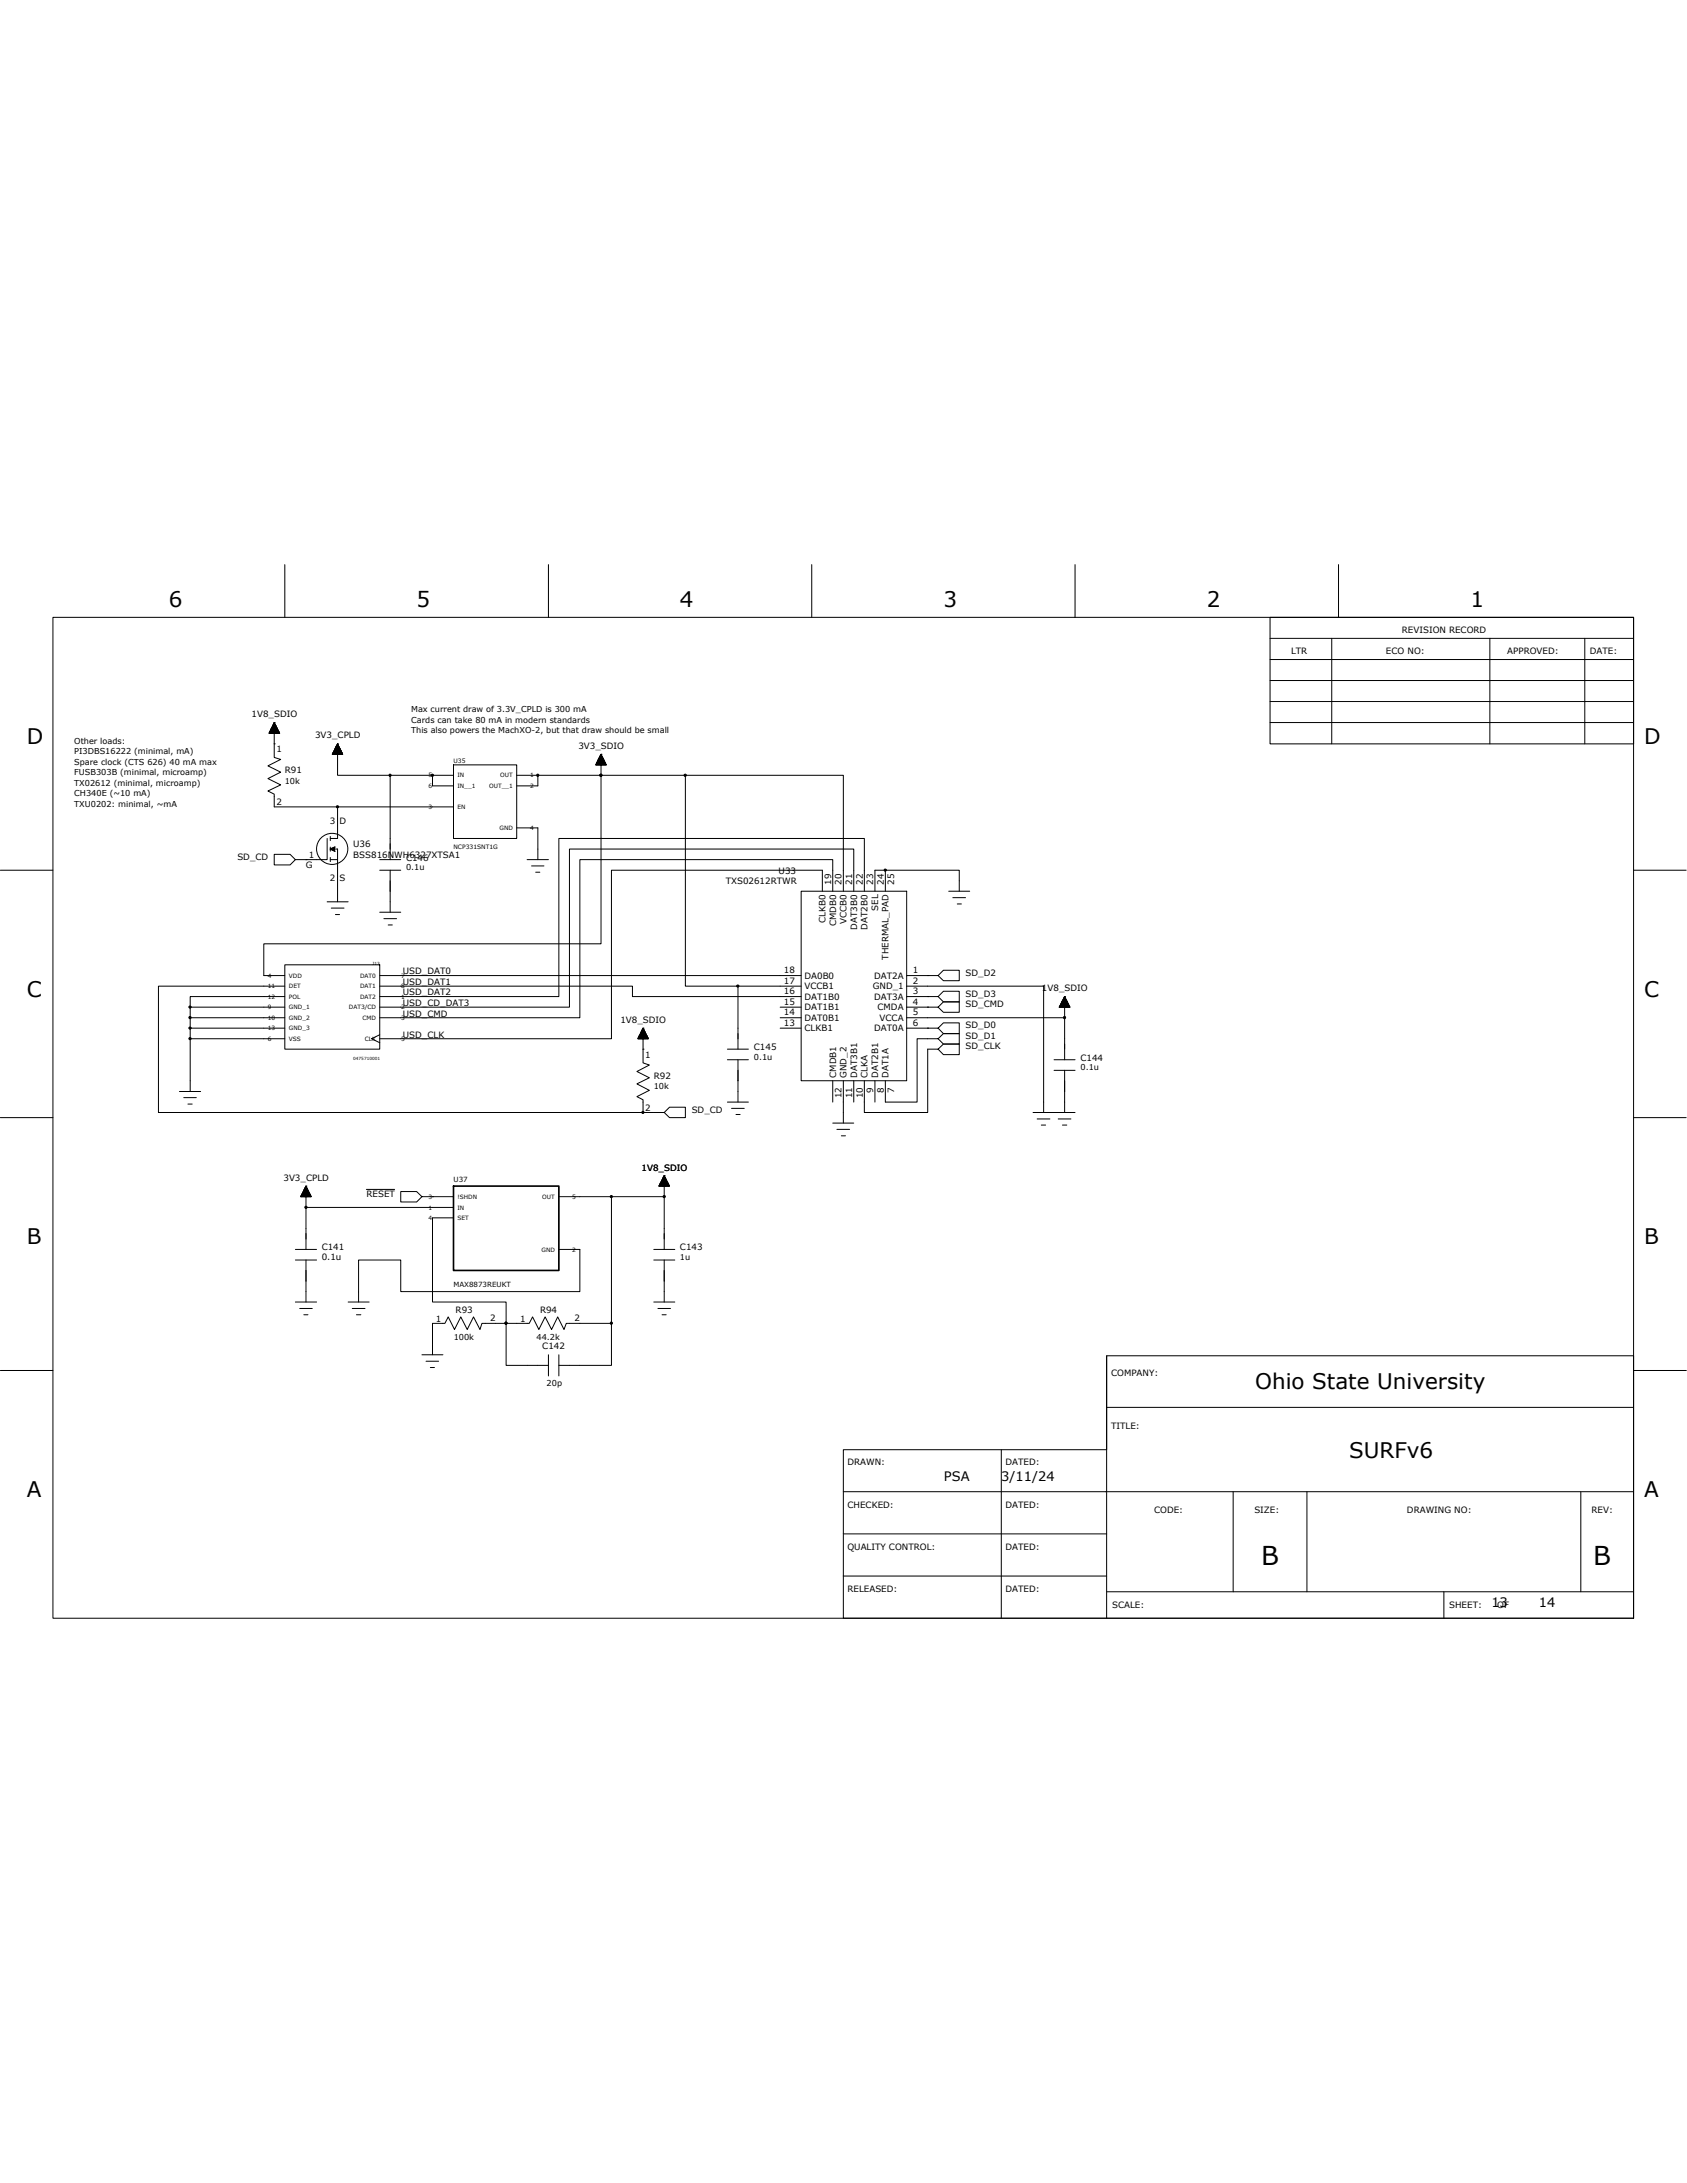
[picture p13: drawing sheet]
<svg xmlns="http://www.w3.org/2000/svg" width="216mm" height="279mm" viewBox="0 0 216 279" stroke-linecap="round" stroke-linejoin="round" font-family="sans-serif">
<defs><g id="words">
<g font-size="3.3">
<text x="161.4" y="200.3">B</text>
<text x="203.9" y="200.3">B</text>
</g>
<g font-size="2.8">
<text x="21.6" y="77.6">6</text>
<text x="53.3" y="77.6">5</text>
<text x="87" y="77.6">4</text>
<text x="120.7" y="77.6">3</text>
<text x="154.5" y="77.6">2</text>
<text x="188.2" y="77.6">1</text>
<text x="3.4" y="95.2">D</text>
<text x="210.4" y="95.2">D</text>
<text x="3.4" y="127.6">C</text>
<text x="210.4" y="127.6">C</text>
<text x="3.4" y="159.2">B</text>
<text x="210.4" y="159.2">B</text>
<text x="160.6" y="177.8">Ohio State University</text>
<text x="3.4" y="191.6">A</text>
<text x="172.7" y="186.6">SURFv6</text>
<text x="210.4" y="191.6">A</text>
</g>
<g font-size="1.7">
<text x="120.8" y="189.5">PSA</text>
<text x="128.1" y="189.5">3/11/24</text>
<text x="190.9" y="205.7">13</text>
<text x="196.9" y="205.7">14</text>
</g>
<g font-size="1.1">
<text x="165.2" y="83.7">LTR</text>
<text x="177.4" y="83.7">ECO NO:</text>
<text x="179.4" y="81">REVISION RECORD</text>
<text x="192.9" y="83.7">APPROVED:</text>
<text x="203.5" y="83.7">DATE:</text>
<text x="32.2" y="91.8">1V8_SDIO</text>
<text x="40.3" y="94.5">3V3_CPLD</text>
<text x="74" y="95.9">3V3_SDIO</text>
<text x="35.4" y="96.3">1</text>
<text x="36.4" y="99">R91</text>
<text x="35.4" y="103.1">2</text>
<text x="42.2" y="105.5">3 D</text>
<text x="30.4" y="110">SD_CD</text>
<text x="39.2" y="111.1">G</text>
<text x="39.5" y="109.9">1</text>
<text x="42.2" y="112.7">2 S</text>
<text x="45.2" y="108.4">U36</text>
<text x="45.2" y="109.8">BSS816NWH6327XTSA1</text>
<text x="52" y="110.2">C146</text>
<text x="92.9" y="113.2">TXS02612RTWR</text>
<text x="99.7" y="111.8">U33</text>
<text x="106.4" y="113.3" transform="rotate(-90 106.4 113.3)">19</text>
<text x="107.7" y="113.3" transform="rotate(-90 107.7 113.3)">20</text>
<text x="109.1" y="113.3" transform="rotate(-90 109.1 113.3)">21</text>
<text x="110.4" y="113.3" transform="rotate(-90 110.4 113.3)">22</text>
<text x="111.7" y="113.3" transform="rotate(-90 111.7 113.3)">23</text>
<text x="113.1" y="113.3" transform="rotate(-90 113.1 113.3)">24</text>
<text x="114.4" y="113.3" transform="rotate(-90 114.4 113.3)">25</text>
<text x="105.7" y="118.1" transform="rotate(-90 105.7 118.1)">CLKB0</text>
<text x="107" y="118.5" transform="rotate(-90 107 118.5)">CMDB0</text>
<text x="108.4" y="118.3" transform="rotate(-90 108.4 118.3)">VCCB0</text>
<text x="109.7" y="119" transform="rotate(-90 109.7 119)">DAT3B0</text>
<text x="111" y="119" transform="rotate(-90 111 119)">DAT2B0</text>
<text x="112.4" y="116.5" transform="rotate(-90 112.4 116.5)">SEL</text>
<text x="51.6" y="124.7">USD_DAT0</text>
<text x="100.3" y="124.6">18</text>
<text x="100.3" y="125.9">17</text>
<text x="103" y="125.3">DA0B0</text>
<text x="111.9" y="125.3">DAT2A</text>
<text x="113.7" y="122.8" transform="rotate(-90 113.7 122.8)">THERMAL_PAD</text>
<text x="116.8" y="124.6">1</text>
<text x="116.8" y="125.9">2</text>
<text x="123.6" y="124.9">SD_D2</text>
<text x="51.6" y="126.1">USD_DAT1</text>
<text x="51.6" y="127.4">USD_DAT2</text>
<text x="51.6" y="128.8">USD_CD_DAT3</text>
<text x="51.6" y="130.1">USD_CMD</text>
<text x="79.4" y="130.9">1V8_SDIO</text>
<text x="100.3" y="127.3">16</text>
<text x="100.3" y="128.6">15</text>
<text x="100.3" y="130">14</text>
<text x="100.3" y="131.3">13</text>
<text x="103" y="126.6">VCCB1</text>
<text x="103" y="128">DAT1B0</text>
<text x="103" y="129.3">DAT1B1</text>
<text x="103" y="130.7">DAT0B1</text>
<text x="111.7" y="126.6">GND_1</text>
<text x="111.9" y="128">DAT3A</text>
<text x="112.3" y="129.3">CMDA</text>
<text x="112.6" y="130.7">VCCA</text>
<text x="116.8" y="127.3">3</text>
<text x="116.8" y="128.6">4</text>
<text x="116.8" y="130">5</text>
<text x="116.8" y="131.3">6</text>
<text x="123.6" y="127.6">SD_D3</text>
<text x="123.6" y="128.9">SD_CMD</text>
<text x="123.6" y="131.6">SD_D0</text>
<text x="133.3" y="126.9">1V8_SDIO</text>
<text x="51.6" y="132.8">USD_CLK</text>
<text x="82.6" y="135.4">1</text>
<text x="96.5" y="134.5">C145</text>
<text x="103" y="132">CLKB1</text>
<text x="107" y="137.9" transform="rotate(-90 107 137.9)">CMDB1</text>
<text x="108.4" y="137.9" transform="rotate(-90 108.4 137.9)">GND_2</text>
<text x="109.7" y="137.9" transform="rotate(-90 109.7 137.9)">DAT3B1</text>
<text x="111" y="137.9" transform="rotate(-90 111 137.9)">CLKA</text>
<text x="111.9" y="132">DAT0A</text>
<text x="112.4" y="137.9" transform="rotate(-90 112.4 137.9)">DAT2B1</text>
<text x="113.7" y="137.9" transform="rotate(-90 113.7 137.9)">DAT1A</text>
<text x="123.6" y="132.9">SD_D1</text>
<text x="123.6" y="134.3">SD_CLK</text>
<text x="138.3" y="135.8">C144</text>
<text x="82.6" y="142.2">2</text>
<text x="83.7" y="138.1">R92</text>
<text x="88.5" y="142.4">SD_CD</text>
<text x="107.7" y="140.6" transform="rotate(-90 107.7 140.6)">12</text>
<text x="109.1" y="140.6" transform="rotate(-90 109.1 140.6)">11</text>
<text x="110.4" y="140.6" transform="rotate(-90 110.4 140.6)">10</text>
<text x="111.7" y="139.9" transform="rotate(-90 111.7 139.9)">9</text>
<text x="113.1" y="139.9" transform="rotate(-90 113.1 139.9)">8</text>
<text x="114.4" y="139.9" transform="rotate(-90 114.4 139.9)">7</text>
<text x="82.1" y="149.8">1V8_SDIO</text>
<text x="36.3" y="151.2">3V3_CPLD</text>
<text x="46.9" y="153.2">RESET</text>
<text x="41.2" y="160">C141</text>
<text x="41.2" y="161.3">0.1u</text>
<text x="87" y="160">C143</text>
<text x="58.3" y="168">R93</text>
<text x="69.1" y="168">R94</text>
<text x="55.8" y="169.1">1</text>
<text x="62.7" y="169.1">2</text>
<text x="66.6" y="169.1">1</text>
<text x="69.4" y="172.7">C142</text>
<text x="73.5" y="169.1">2</text>
<text x="142.2" y="176.1">COMPANY:</text>
<text x="142.2" y="182.8">TITLE:</text>
<text x="108.5" y="187.6">DRAWN:</text>
<text x="128.7" y="187.6">DATED:</text>
<text x="108.5" y="193">CHECKED:</text>
<text x="128.7" y="193">DATED:</text>
<text x="147.7" y="193.6">CODE:</text>
<text x="160.5" y="193.6">SIZE:</text>
<text x="180.1" y="193.6">DRAWING NO:</text>
<text x="203.7" y="193.6">REV:</text>
<text x="108.5" y="198.4">QUALITY CONTROL:</text>
<text x="108.5" y="203.7">RELEASED:</text>
<text x="128.7" y="203.7">DATED:</text>
<text x="128.7" y="198.4">DATED:</text>
<text x="142.3" y="205.8">SCALE:</text>
<text x="185.5" y="205.8">SHEET:</text>
<text x="191.6" y="205.8">OF</text>
</g>
<g font-size="1">
<text x="9.5" y="95.2">Other loads:</text>
<text x="52.6" y="91.1">Max current draw of 3.3V_CPLD is 300 mA</text>
<text x="52.6" y="92.5">Cards can take 80 mA in modern standards</text>
<text x="52.6" y="93.9">This also powers the MachXO-2, but that draw should be small</text>
<text x="9.5" y="96.5">PI3DBS16222 (minimal, mA)</text>
<text x="9.5" y="97.9">Spare clock (CTS 626) 40 mA max</text>
<text x="9.5" y="99.2">FUSB303B (minimal, microamp)</text>
<text x="9.5" y="100.6">TX02612 (minimal, microamp)</text>
<text x="9.5" y="101.9">CH340E (~10 mA)</text>
<text x="36.4" y="100.3">10k</text>
<text x="9.5" y="103.3">TXU0202: minimal, ~mA</text>
<text x="52" y="111.4">0.1u</text>
<text x="96.5" y="135.6">0.1u</text>
<text x="138.3" y="137">0.1u</text>
<text x="83.7" y="139.4">10k</text>
<text x="87" y="161.2">1u</text>
<text x="58.1" y="171.5">100k</text>
<text x="68.7" y="171.5">44.2k</text>
<text x="70" y="177.4">20p</text>
</g>
<g font-size=".9">
<text x="58" y="151.3">U37</text>
<text x="58" y="164.7">MAX8873REUKT</text>
</g>
<g font-size=".8">
<text x="58" y="97.6">U35</text>
<text x="58" y="108.7">NCP331SNT1G</text>
</g>
<g font-size=".7">
<text x="54.8" y="99.5">5</text>
<text x="54.8" y="100.9">6</text>
<text x="58.5" y="99.5">IN</text>
<text x="58.5" y="100.9">IN__1</text>
<text x="62.6" y="100.9">OUT__1</text>
<text x="64" y="99.5">OUT</text>
<text x="67.8" y="99.5">1</text>
<text x="67.8" y="100.9">2</text>
<text x="54.8" y="103.5">3</text>
<text x="58.5" y="103.5">EN</text>
<text x="63.9" y="106.2">GND</text>
<text x="67.8" y="106.2">4</text>
<text x="34.3" y="125.1">4</text>
<text x="37" y="125.1">VDD</text>
<text x="46.1" y="125.1">DAT0</text>
<text x="51.4" y="125.1">7</text>
<text x="34.3" y="126.5">11</text>
<text x="34.3" y="129.2">9</text>
<text x="34.3" y="130.5">10</text>
<text x="34.3" y="131.9">13</text>
<text x="34.3" y="127.8">12</text>
<text x="37" y="129.2">GND_1</text>
<text x="37" y="126.5">DET</text>
<text x="37" y="130.5">GND_2</text>
<text x="37" y="131.9">GND_3</text>
<text x="37" y="127.8">POL</text>
<text x="44.7" y="129.2">DAT3/CD</text>
<text x="46.1" y="126.5">DAT1</text>
<text x="46.1" y="127.8">DAT2</text>
<text x="46.4" y="130.5">CMD</text>
<text x="51.4" y="130.5">3</text>
<text x="51.4" y="126.5">8</text>
<text x="51.4" y="127.8">1</text>
<text x="51.4" y="129.2">2</text>
<text x="34.3" y="133.2">6</text>
<text x="37" y="133.2">VSS</text>
<text x="46.7" y="133.2">CLK</text>
<text x="51.4" y="133.2">5</text>
<text x="54.8" y="153.4">3</text>
<text x="54.8" y="154.8">1</text>
<text x="58.5" y="153.4">!SHDN</text>
<text x="58.5" y="154.8">IN</text>
<text x="69.4" y="153.4">OUT</text>
<text x="73.2" y="153.4">5</text>
<text x="54.8" y="156.1">4</text>
<text x="58.5" y="156.1">SET</text>
<text x="69.3" y="160.2">GND</text>
<text x="73.2" y="160.2">2</text>
</g>
<g font-size=".5">
<text x="47.7" y="123.5">J13</text>
<text x="45.2" y="135.6">0475710001</text>
</g>
</g></defs>
<g fill="none" stroke="#000" stroke-width=".13">
<path d="M6.8 79h202.3v128.1h-202.3zM36.4 72.3v6.7M70.2 72.3v6.7M103.9 72.3v6.7M137.6 72.3v6.7M162.5 79h46.6v16.2h-46.6zM171.3 72.3v6.7M34.4 93.9h1.4M34.5 93.7v.2M34.5 93.8h1.3v.1M34.5 93.7h1.2M34.5 93.6v.3"/>
<path d="M34.5 93.7h1.2v.2M34.5 93.6h1.2M34.6 93.6v.3M34.6 93.6h1.1v.3M34.6 93.5h1M34.6 93.9v-.4h1v.4M34.6 93.4h1M34.7 93.3v.6M34.7 93.3h.8v.6M34.7 93.3h.8M34.7 93.9v-.7h.8v.7M34.8 93.2h.7"/>
<path d="M34.8 93.1h.6v.8M34.8 93v.9M34.8 93h.6v.9M34.9 93h.4M34.9 92.9v1M34.9 92.9h.4v1M34.9 92.9h.4M34.9 92.8h.4v1.1M34.9 92.8v1.1M35 92.8h.3M35 92.7h.2v1.2M35 92.7v1.2"/>
<path d="M35 92.7h.2M35.1 92.6h.1v1.3M35.1 92.5h.1M35.1 92.5v1.4M35.1 92.5l.7 1.4h-1.4l.7-1.4v2.7M35.1 95.2h.1M35.1 95.2v1.7l.8 .3-1.6 .8 1.6 .8-1.6 .9 1.6 .8-1.6 .7 .8 .4v1.7h8.1M35.1 92.6v1.3M35.4 93.1h-.6v.8M42.5 96.5h1.4M42.5 96.4v.1M42.5 96.5h1.3"/>
<path d="M42.6 96.4h1.2M42.6 96.4v.1M42.6 96.4h1.2v.1M42.7 96.3h1.1M42.7 96.2v.3M42.7 96.3h1v.2M42.7 96.2h1M42.7 96.1v.4M42.7 96.2h1v.3M42.8 96.1h.9M42.8 96.5v-.4h.8v.4M42.8 96h.8"/>
<path d="M42.8 96.5v-.6h.8v.6M42.8 95.9h.8M42.9 95.8v.7M42.9 95.8h.6v.7M42.9 95.8h.6M42.9 95.7h.6v.8M43 95.6h.4v.9M43 95.5v1M43 95.5h.4M43 95.5h.3v1M43.1 95.5h.2M43.1 95.4h.2v1.1"/>
<path d="M43.1 95.4v1.1M43.1 95.4h.2M43.2 95.3h.1v1.2M43.2 95.3v1.2M43.2 95.3h.1M43.2 95.2h.1M43.2 95.2v1.3M43.2 95.2l.7 1.3h-1.4l.7-1.3v4h6.7v10.8M43.4 95.7h-.5v.8M49.9 99.2h8.1M55.4 99.2v1.4h2.6M58 97.9h8.1v9.4h-8.1z"/>
<path d="M66.1 99.2h10.8M68.8 99.2v1.4h-2.7M76.3 97.8v.1M76.3 97.8l1.3 .1h-1.4M76.3 97.8h1.2M76.3 97.7v.2M76.3 97.7h1.2v.2M76.3 97.7h1.2M76.4 97.6v.3M76.4 97.6h1v.3M76.4 97.6h1M76.4 97.5v.4"/>
<path d="M76.4 97.5h1v.4M76.5 97.5h.9M76.5 97.4v.5M76.5 97.4h.8v.5M76.5 97.4h.8M76.5 97.3v.6M76.5 97.3h.8v.6M76.6 97.2h.7M76.6 97.2h.6v.7M76.6 97v.9M76.6 97.1h.6v.8M76.7 97h.5"/>
<path d="M76.7 97h.4v.9M76.8 96.8v1.1M76.8 96.9h.3v1M76.8 96.8h.2M76.8 96.8h.2v1.1M76.9 96.6v1.3M76.9 96.6h.1v1.3M76.9 96.6h.1M76.9 96.5v1.4M76.9 96.5h.1M76.9 96.5l.7 1.4h-1.4l.7-1.4v2.7M76.9 99.2v21.6h-43.1v4.1h2.6"/>
<path d="M76.9 99.2h10.8M77 96.7h-.2v1.2M77.1 96.9h-.4v1M77.2 97.1h-.6v.8M162.5 81.7h46.6M162.5 84.4h46.6M162.5 89.8h46.6M162.5 92.5h46.6M162.5 87.1h46.6M170.4 81.7v13.5M190.7 81.7v13.5M202.8 81.7v13.5"/>
<path d="M0 111.4h6.8M37.8 110l-.7-.7h-2v1.4h2l.7-.7h1.4M39.2 110h.1M41.9 115.4h2.7M41.9 107.3v2.7h-2.7M42.3 108.7h.9v6.7M42.3 108.7l.5-.3v.5zM42.3 108.7h.1M42.3 110h.9M42.3 107.1v.5M42.3 108.4v.5M42.3 109.7v.6"/>
<path d="M42.4 116.2h1.6M42.4 108.6v.2M42.5 108.5h.3M42.5 108.5v.3h.3M42.7 108.5v.4M42.8 108.9h.1M42.8 108.4h.1M42.8 108.4v.5M42.9 117.1h.6M48.6 116.8h2.7M48.6 111.4h2.7M48.6 110h2.7"/>
<path d="M49.1 117.6h1.7M49.7 118.4h.5M49.9 111.4v5.4M58 103.3h-14.8v4h-.9M66.1 106h2.7v4M67.5 110h2.7M68 110.8h1.6M68.6 111.6h.5M102.5 114.1h13.5v24.2h-13.5zM105.2 114.1v-2.7h-26.9v21.5h-29.7M106.6 114.1v-4.1h-32.4v20.3h-25.6M107.9 114.1v-14.9h-20.2v27h6.7"/>
<path d="M109.3 114.1v-5.4h-36.4v20.2h-24.3M110.6 114.1v-6.8h-39.1v20.3h-22.9M112 114.1v-2.7h10.8v2.7M113.3 111.4h.1M113.3 111.4v2.7M121.4 114.1h2.7M121.9 114.9h1.7M122.5 115.7h.5M209.1 111.4h6.7M23 139.7h2.7M24.3 130.3h12.1M24.3 130.3v1.3"/>
<path d="M24.3 132.9v6.8M24.3 128.9h12.1M24.3 132.9h12.1M36.4 126.2h-16.1v16.2h62M36.4 131.6h-12.1v1.3M36.4 127.6h-12.1v2.7M36.4 123.5h12.2v10.8h-12.2zM48.6 126.2h32.3v1.4h21.6M48.6 124.9h53.9M48.6 132.4l-1.1 .5 1.1 .6M81.7 132.9h1.3h-1.4zM81.7 132.8h1.2"/>
<path d="M81.7 132.8h1.2v.1M81.7 132.8v.1M81.7 132.7h1.2M81.8 132.7h1v.2M81.8 132.9v-.3h1v.3M81.8 132.5h1M81.9 132.5h.8v.4M81.9 132.4v.5M81.9 132.4h.8M81.9 132.4h.8v.5M81.9 132.3v.6M82 132.3h.7"/>
<path d="M82 132.2h.6v.7M82 132.2v.7M82 132.2h.6M82 132.1h.6v.8M82 132.1v.8M82.1 132.1h.4M82.1 132v.9M82.1 132h.4v.9M82.1 132h.4M82.1 131.9h.4v1M82.2 131.7v1.2M82.2 131.8h.2v1.1"/>
<path d="M82.2 131.7h.2M82.3 131.7v1.2M82.3 131.7h.1v1.2M82.3 131.7h.1M82.3 131.6l.7 1.3h-1.4l.7-1.3v2.7M82.3 131.6v1.3M82.3 131.6h.1M82.3 134.3v1.7l.8 .3-1.6 .8 1.6 .8-1.6 .8 1.6 .9-1.6 .8 .8 .4v1.6M82.3 134.3h.1M82.4 131.9h-.2l-.1 1M82.8 132.6h-1v.3M93.1 135.6h2.7"/>
<path d="M93.1 134.3h2.7M94.4 126.2h8.1M94.4 126.2v8.1M94.4 135.6v5.5M99.8 130.3h2.7M99.8 128.9h2.7M99.8 131.6h2.7M106.6 138.3v2.8M107.9 138.3v5.4M109.3 138.3v2.8M112 138.3v2.8M116 126.2h17.6v16.2"/>
<path d="M116 124.9h2.7M116 127.6h2.7M116 128.9h2.7M116 131.6h2.7M118.7 131.6h1.4l.6 .7h2.1v-1.4h-2.1l-.6 .7M118.7 124.9h1.4l.6 .6h2.1v-1.3h-2.1l-.6 .7M118.7 127.6h1.4l.6 .6h2.1v-1.3h-2.1l-.6 .7M118.7 128.9h1.4l.6 .7h2.1v-1.4h-2.1l-.6 .7M118.7 124.9h.1M118.7 127.6h.1M118.7 128.9h.1M118.7 131.6h.1"/>
<path d="M120.1 132.9l.6-.6h2.1v1.3h-2.1l-.6-.7h-2.7v8.2h-4.1v-2.8M120.1 134.3l.6-.7h2.1v1.4h-2.1l-.6-.7h-1.4v8.1h-8.1v-4.1M134.9 135.6h2.7M134.9 137h2.7M135.6 128.9h1.3M135.7 128.7v.2M135.7 128.7h1.1v.2M135.7 128.7h1.1M135.7 128.9v-.3h1.1v.3M135.7 128.6h1.1M135.8 128.5v.4M135.8 128.5h.9v.4"/>
<path d="M135.8 128.5h.9M135.8 128.4v.5M135.8 128.4h.9v.5M135.8 128.4h.9M135.9 128.3v.6M135.9 128.3h.7v.6M135.9 128.2h.7M135.9 128.1v.8M135.9 128.2h.7v.7M135.9 128.1h.6M136 128v.9M136 128.1h.5v.8"/>
<path d="M136 128h.5M136 127.9v1M136 128h.5v.9M136.1 127.9h.3M136.1 127.8v1.1M136.1 127.9h.3v1M136.1 127.8h.3M136.1 127.7v1.2M136.1 127.8h.3v1.1M136.2 127.7h.1M136.2 127.6v1.3M136.2 127.7h.1v1.2"/>
<path d="M136.2 127.6h.1M136.2 127.6l.7 1.3h-1.3l.6-1.3v2.7M136.2 130.3v5.3M136.2 130.3h-20.2M136.2 137v5.4M136.9 128.8h-1.3v.1M0 143h6.8M23.5 140.5h1.6M24 141.3h.6M37.8 159.9h2.7M38.5 153.1v.1h1.3M38.5 153.1l1.3 .1"/>
<path d="M38.5 153.1h1.3M38.6 153.2v-.2h1.2v.2M38.6 153h1.1M38.6 153.2v-.3h1.1v.3M38.6 152.9h1.1M38.7 152.8v.4M38.7 152.8h.9v.4M38.7 152.7h.9M38.7 152.7h.9v.5M38.8 152.5v.7M38.8 152.6h.7v.6M38.8 152.5h.7"/>
<path d="M38.8 152.4v.8M38.8 152.5h.7v.7M38.9 152.4h.6M38.9 152.4h.5v.8M38.9 152.3v.9M38.9 152.3h.5M38.9 152.3h.5v.9M38.9 152.2v1M39 152.2h.3M39 152.1h.3v1.1M39 152h.3v1.2M39 152v1.2"/>
<path d="M39.1 152h.1M39.1 151.9h.1v1.3M39.1 151.9v1.3M39.1 151.9h.1M39.2 151.8h.1M39.2 151.8v1.4M39.2 151.8l.6 1.4h-1.3l.7-1.4v2.7M39.2 154.5h.1M39.2 154.5h18.8M39.2 154.5v5.4M39.3 152.1h-.3v1.1M39.5 152.6h-.7l-.1 .6"/>
<path d="M46.9 152.2h3.6M54 153.2l-.7-.7h-2v1.3h2l.7-.6h1.4M55.4 153.2h.1M55.4 153.2h2.6M58 155.9h-2.6v10.7h9.4v2.8h-3.1l-.3 .8-.8-1.6-.8 1.6-.8-1.6-.8 1.6-.8-1.6-.5 .8h-1.5v4M71.5 159.9h2.7v5.4h-22.9v-4h-5.4v5.3M78.3 153.2v16.2M82.3 142.4h2.7l.7 .6h2v-1.3h-2l-.7 .7M83.7 159.9h2.7M84.4 151.7h1.2M84.4 151.6v.2M84.4 151.7h1.2v.1"/>
<path d="M84.4 151.6h1.2M84.5 151.6h1.1v.2M84.5 151.4v.4M84.5 151.5h1v.3M84.6 151.4h.9M84.6 151.3v.5M84.6 151.3h.8v.5M84.6 151.3h.8M84.6 151.2h.8v.6M84.6 151.2v.6M84.7 151.2h.6M84.7 151.1h.6v.7"/>
<path d="M84.7 151.1v.7M84.7 151.1h.6M84.7 151h.6v.8M84.7 151v.8M84.8 151h.4M84.8 150.9h.4v.9M84.8 150.9v.9M84.8 150.9h.4M84.8 150.8h.4v1M84.9 150.7h.2v1.1M84.9 150.6v1.2M84.9 150.6h.2"/>
<path d="M84.9 150.6h.2v1.2M84.9 150.5v1.3M85 150.5h.1M85 150.5l.7 1.3h-1.4l.7-1.3v2.7M85 150.5v1.3M85 153.2v6.7M85 153.2h-13.5M85.1 150.7h-.2l-.1 1.1M85.5 151.5h-1v.3M85.6 151.8h-1.3h1.4M93.1 141.1h2.7M93.6 141.9h1.6"/>
<path d="M94.2 142.6h.5M106.6 143.7h2.7M107.1 144.5h1.6M107.7 145.4h.5M132.2 142.4h5.4M132.7 143.2h1.7M133.3 144h.5M135.4 143.2h1.7M136 144h.5M209.1 143h6.7M0 175.4h6.8M37.8 166.6h2.7"/>
<path d="M37.8 161.3h2.7M38.4 167.5h1.6M38.9 168.3h.5M39.2 161.3v5.3M44.6 166.6h2.6M45.1 167.5h1.6M45.6 168.3h.6M54 173.4h2.7M54.5 174.2h1.6M55.1 175h.5M64.8 169.4h.1M70.2 173.4v2.7"/>
<path d="M70.2 174.8h-5.4v-5.4h2.9l.5-.8 .8 1.6 .8-1.6 .8 1.6 .8-1.6 .8 1.6 .3-.8h5.8v5.4h-6.8M71.5 173.4v2.7M83.7 166.6h2.7M83.7 161.3h2.7M84.2 167.5h1.6M84.7 168.3h.6M85 161.3v5.3M141.6 173.5v33.6M209.1 175.4h6.7M107.9 196.3h33.7M107.9 185.5h33.7v-12h67.5v33.6h-101.2zM128.1 185.5v21.6"/>
<path d="M141.6 180.1h67.5M157.8 190.9v12.8M167.3 190.9v12.8M202.3 190.9v12.8M209.1 190.9h-101.2M107.9 201.7h33.7M141.6 203.7h67.5M184.8 203.7v3.4"/>
<circle cx="42.5" cy="108.6" r="2"/>
</g>
<path d="M58 151.8h13.5v10.8h-13.5z" fill="none" stroke="#000" stroke-width=".21"/>
<g fill="#000" stroke="#000" stroke-width=".13">
<path d="M49.8 99.1h.2v.2h-.2z" fill-rule="evenodd"/>
<path d="M55.2 99.1h.2v.2h-.2z" fill-rule="evenodd"/>
<path d="M68.7 99.1h.2v.2h-.2z" fill-rule="evenodd"/>
<path d="M43.1 103.2h.2v.2h-.2z" fill-rule="evenodd"/>
<path d="M113.2 111.3h.2v.2h-.2z" fill-rule="evenodd"/>
<path d="M24.2 132.8h.2v.2h-.2z" fill-rule="evenodd"/>
<path d="M24.2 131.5h.2v.2h-.2z" fill-rule="evenodd"/>
<path d="M24.2 128.8h.2v.2h-.2z" fill-rule="evenodd"/>
<path d="M94.3 126.1h.2v.2h-.2z" fill-rule="evenodd"/>
<path d="M136.1 130.1h.2v.2h-.2z" fill-rule="evenodd"/>
<path d="M39.1 154.4h.2v.2h-.2z" fill-rule="evenodd"/>
<path d="M78.1 153h.2v.2h-.2z" fill-rule="evenodd"/>
<path d="M82.2 142.3h.2v.2h-.2z" fill-rule="evenodd"/>
<path d="M84.9 153h.2v.2h-.2z" fill-rule="evenodd"/>
<path d="M64.7 169.2h.2v.3h-.2z" fill-rule="evenodd"/>
<path d="M64.7 169.2h.2v.3h-.2z" fill-rule="evenodd"/>
<path d="M78.1 169.2h.2v.3h-.2z" fill-rule="evenodd"/>
<circle cx="76.9" cy="99.2" r=".15"/>
<circle cx="87.7" cy="99.2" r=".15"/>
<circle cx="24.3" cy="130.2" r=".15"/>
</g>
<use href="#words"/>
</svg>
